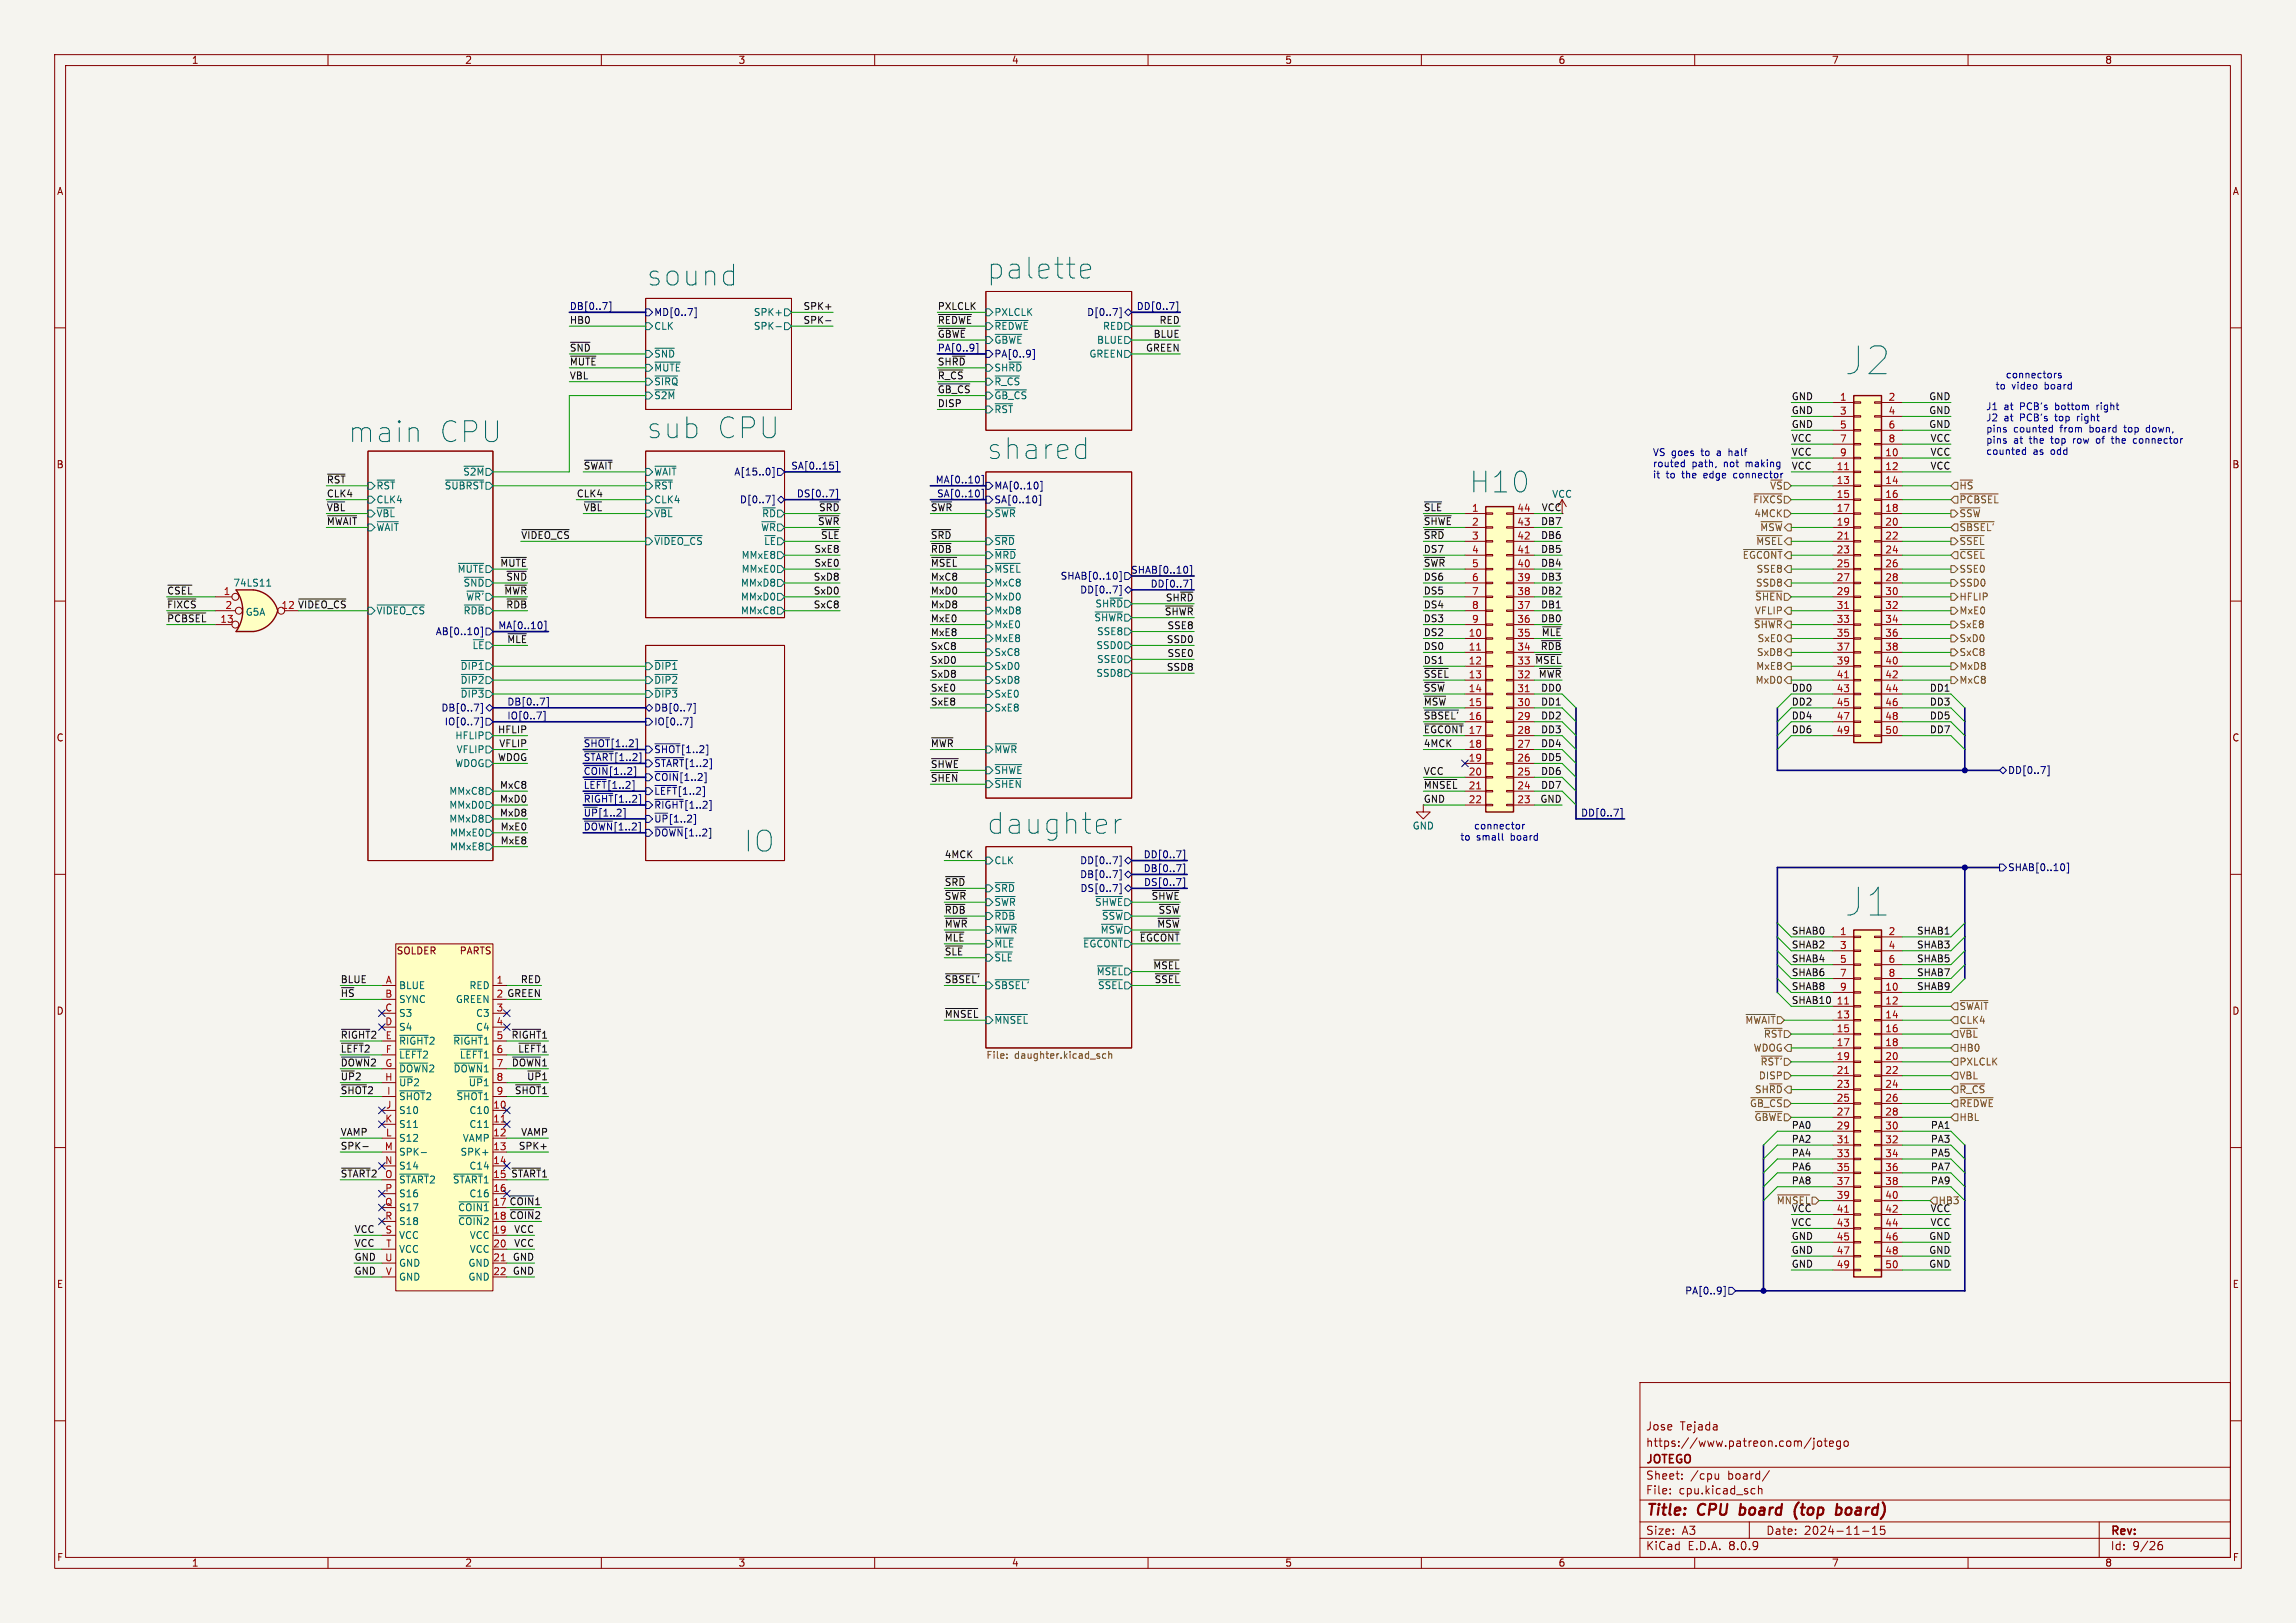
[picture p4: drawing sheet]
<svg xmlns="http://www.w3.org/2000/svg" width="420mm" height="297mm" viewBox="0 0 420 297" stroke-linecap="round" stroke-linejoin="round" font-family="sans-serif">
<defs><g id="words">
<g font-size="7.1" fill="#006464">
<text x="337.6" y="68.8">J2</text>
<text x="337.6" y="167.9">J1</text>
</g>
<g font-size="5.3" fill="#006464">
<text x="118.1" y="52.6">sound</text>
<text x="180.3" y="51.4">palette</text>
<text x="63.5" y="81.3">main</text>
<text x="79.9" y="81.3">CPU</text>
<text x="118.1" y="80.6">sub</text>
<text x="130.7" y="80.6">CPU</text>
<text x="180.3" y="84.4">shared</text>
<text x="268.8" y="90.4">H10</text>
<text x="180.3" y="153">daughter</text>
<text x="135.9" y="156.2">IO</text>
</g>
<g font-size="2.8" fill="#840000">
<text x="301" y="277.9">Title:</text>
<text x="310.6" y="277.9">CPU</text>
<text x="319.1" y="277.9">board</text>
<text x="329.9" y="277.9">(top</text>
<text x="338.3" y="277.9">board)</text>
</g>
<g font-size="2.1" fill="#840000">
<text x="301" y="262">Jose</text>
<text x="307.3" y="262">Tejada</text>
<text x="301" y="268.2">JOTEGO</text>
<text x="301" y="265">https://www.patreon.com/jotego</text>
<text x="301" y="273.7">File:</text>
<text x="301" y="271">Sheet:</text>
<text x="307.1" y="273.7">cpu.kicad_sch</text>
<text x="309.2" y="271">/cpu</text>
<text x="316.1" y="271">board/</text>
<text x="301" y="281.1">Size:</text>
<text x="307.6" y="281.1">A3</text>
<text x="323" y="281.1">Date:</text>
<text x="330" y="281.1">2024-11-15</text>
<text x="386" y="281.3">Rev:</text>
<text x="301" y="283.9">KiCad</text>
<text x="308.7" y="283.9">E.D.A.</text>
<text x="316.3" y="283.9">8.0.9</text>
<text x="386" y="283.9">Id:</text>
<text x="390.1" y="283.9">9/26</text>
</g>
<g font-size="1.8" fill="#840000">
<text x="35" y="11.9">1</text>
<text x="85" y="11.9">2</text>
<text x="135" y="11.9">3</text>
<text x="185" y="11.9">4</text>
<text x="235" y="11.9">5</text>
<text x="285" y="11.9">6</text>
<text x="335" y="11.9">7</text>
<text x="385" y="11.9">8</text>
<text x="10.3" y="35.9">A</text>
<text x="408.3" y="35.9">A</text>
<text x="10.3" y="85.9">B</text>
<text x="408.2" y="85.9">B</text>
<text x="10.3" y="135.9">C</text>
<text x="408.2" y="135.9">C</text>
<text x="72.5" y="174.9">SOLDER</text>
<text x="84" y="174.9">PARTS</text>
<text x="10.3" y="185.9">D</text>
<text x="408.2" y="185.9">D</text>
<text x="10.3" y="235.9">E</text>
<text x="408.3" y="235.9">E</text>
<text x="10.3" y="285.9">F</text>
<text x="35" y="286.9">1</text>
<text x="85" y="286.9">2</text>
<text x="135" y="286.9">3</text>
<text x="185" y="286.9">4</text>
<text x="235" y="286.9">5</text>
<text x="285" y="286.9">6</text>
<text x="335" y="286.9">7</text>
<text x="385" y="286.9">8</text>
<text x="408.3" y="285.9">F</text>
</g>
<g font-size="1.8" fill="#000084">
<text x="104.1" y="56.8">DB[0..7]</text>
<text x="119.6" y="58">MD[0..7]</text>
<text x="198.8" y="58">D[0..7]</text>
<text x="207.8" y="56.8">DD[0..7]</text>
<text x="171.4" y="64.4">PA[0..9]</text>
<text x="181.8" y="63.1">~{GBWE}</text>
<text x="134.2" y="87.2">A[15..0]</text>
<text x="144.6" y="86">SA[0..15]</text>
<text x="171.1" y="88.6">MA[0..10]</text>
<text x="181.8" y="89.8">MA[0..10]</text>
<text x="135.3" y="92.3">D[0..7]</text>
<text x="145.7" y="91.1">DS[0..7]</text>
<text x="171.3" y="91.1">SA[0..10]</text>
<text x="181.8" y="92.3">SA[0..10]</text>
<text x="193.9" y="106.3">SHAB[0..10]</text>
<text x="206.8" y="105.1">SHAB[0..10]</text>
<text x="210.4" y="107.6">DD[0..7]</text>
<text x="197.5" y="108.8">DD[0..7]</text>
<text x="79.6" y="116.4">AB[0..10]</text>
<text x="91.1" y="115.2">MA[0..10]</text>
<text x="80.6" y="130.4">DB[0..7]</text>
<text x="84.2" y="127.9">~{DIP3}</text>
<text x="92.7" y="131.7">IO[0..7]</text>
<text x="92.7" y="129.2">DB[0..7]</text>
<text x="119.6" y="127.9">~{DIP3}</text>
<text x="119.6" y="130.4">DB[0..7]</text>
<text x="81.2" y="132.9">IO[0..7]</text>
<text x="106.7" y="136.8">~{SHOT}[1..2]</text>
<text x="119.6" y="132.9">IO[0..7]</text>
<text x="106.7" y="139.4">~{START}[1..2]</text>
<text x="106.7" y="141.9">~{COIN}[1..2]</text>
<text x="119.6" y="140.6">~{START}[1..2]</text>
<text x="119.6" y="143.1">~{COIN}[1..2]</text>
<text x="119.6" y="138">~{SHOT}[1..2]</text>
<text x="367.2" y="141.8">DD[0..7]</text>
<text x="106.7" y="147">~{RIGHT}[1..2]</text>
<text x="106.7" y="149.5">~{UP}[1..2]</text>
<text x="106.7" y="144.4">~{LEFT}[1..2]</text>
<text x="119.6" y="145.6">~{LEFT}[1..2]</text>
<text x="119.6" y="148.2">~{RIGHT}[1..2]</text>
<text x="289.1" y="149.5">DD[0..7]</text>
<text x="106.7" y="152.1">~{DOWN}[1..2]</text>
<text x="119.6" y="150.7">~{UP}[1..2]</text>
<text x="119.6" y="153.3">~{DOWN}[1..2]</text>
<text x="197.5" y="158.3">DD[0..7]</text>
<text x="197.5" y="160.9">DB[0..7]</text>
<text x="209.1" y="159.7">DB[0..7]</text>
<text x="209.1" y="157.1">DD[0..7]</text>
<text x="367.2" y="159.6">SHAB[0..10]</text>
<text x="197.5" y="163.4">DS[0..7]</text>
<text x="209.2" y="162.2">DS[0..7]</text>
<text x="308.2" y="237.1">PA[0..9]</text>
</g>
<g font-size="1.8" fill="#0f0f0f">
<text x="104.1" y="59.3">HB0</text>
<text x="146.9" y="59.3">SPK-</text>
<text x="146.9" y="56.8">SPK+</text>
<text x="171.4" y="59.3">~{REDWE}</text>
<text x="171.4" y="56.8">PXLCLK</text>
<text x="212" y="59.3">RED</text>
<text x="104.1" y="64.4">~{SND}</text>
<text x="171.4" y="61.9">~{GBWE}</text>
<text x="209.5" y="64.4">GREEN</text>
<text x="210.9" y="61.9">BLUE</text>
<text x="104.1" y="67">~{MUTE}</text>
<text x="104.1" y="69.5">VBL</text>
<text x="171.4" y="67">SH~{RD}</text>
<text x="171.4" y="69.5">~{R_CS}</text>
<text x="171.4" y="74.6">DISP</text>
<text x="171.4" y="72">~{GB_CS}</text>
<text x="327.7" y="73.3">GND</text>
<text x="327.7" y="75.9">GND</text>
<text x="352.8" y="75.9">GND</text>
<text x="352.8" y="73.3">GND</text>
<text x="327.7" y="78.4">GND</text>
<text x="327.7" y="80.9">VCC</text>
<text x="327.7" y="83.5">VCC</text>
<text x="352.8" y="78.4">GND</text>
<text x="353" y="83.5">VCC</text>
<text x="353" y="80.9">VCC</text>
<text x="59.7" y="88.6">~{RST}</text>
<text x="106.7" y="86">~{SWAIT}</text>
<text x="327.7" y="86">VCC</text>
<text x="353" y="86">VCC</text>
<text x="59.7" y="91.1">CLK4</text>
<text x="59.7" y="93.6">~{VBL}</text>
<text x="105.4" y="91.1">CLK4</text>
<text x="106.7" y="93.6">~{VBL}</text>
<text x="149.7" y="93.6">~{SRD}</text>
<text x="170.2" y="93.6">~{SWR}</text>
<text x="260.3" y="93.6">~{SLE}</text>
<text x="281.9" y="93.6">VCC</text>
<text x="59.7" y="96.2">~{MWAIT}</text>
<text x="95.2" y="98.7">~{VIDEO_CS}</text>
<text x="148.9" y="101.3">SxE8</text>
<text x="149.5" y="96.2">~{SWR}</text>
<text x="150.1" y="98.7">~{SLE}</text>
<text x="170.2" y="98.7">~{SRD}</text>
<text x="170.2" y="101.3">~{RDB}</text>
<text x="260.3" y="101.3">DS7</text>
<text x="260.3" y="98.7">~{SRD}</text>
<text x="260.3" y="96.2">~{SHWE}</text>
<text x="281.8" y="101.3">DB5</text>
<text x="281.8" y="96.2">DB7</text>
<text x="281.8" y="98.7">DB6</text>
<text x="91.4" y="103.8">~{MUTE}</text>
<text x="92.5" y="106.3">~{SND}</text>
<text x="148.7" y="106.3">SxD8</text>
<text x="148.9" y="103.8">SxE0</text>
<text x="170.2" y="106.3">MxC8</text>
<text x="170.2" y="103.8">~{MSEL}</text>
<text x="260.3" y="106.3">DS6</text>
<text x="260.3" y="103.8">~{SWR}</text>
<text x="281.8" y="106.3">DB3</text>
<text x="281.8" y="103.8">DB4</text>
<text x="30.5" y="108.9">~{CSEL}</text>
<text x="30.5" y="114">~{PCBSEL} 13</text>
<text x="30.5" y="111.4">~{FIXCS}</text>
<text x="51.4" y="111.5">12 ~{VIDEO_CS}</text>
<text x="92.1" y="108.9">~{MWR}</text>
<text x="92.5" y="111.4">~{RDB}</text>
<text x="148.7" y="111.4">SxC8</text>
<text x="148.7" y="108.9">SxD0</text>
<text x="170.2" y="108.9">MxD0</text>
<text x="170.2" y="111.4">MxD8</text>
<text x="170.2" y="114">MxE0</text>
<text x="213" y="112.7">~{SHWR}</text>
<text x="213.2" y="110.1">SH~{RD}</text>
<text x="260.3" y="108.9">DS5</text>
<text x="260.3" y="111.4">DS4</text>
<text x="260.3" y="114">DS3</text>
<text x="281.8" y="111.4">DB1</text>
<text x="281.8" y="114">DB0</text>
<text x="281.8" y="108.9">DB2</text>
<text x="92.7" y="117.8">~{MLE}</text>
<text x="170.2" y="119">SxC8</text>
<text x="170.2" y="116.5">MxE8</text>
<text x="213.3" y="117.8">SSD0</text>
<text x="213.5" y="115.2">SSE8</text>
<text x="260.3" y="119">DS0</text>
<text x="260.3" y="116.5">DS2</text>
<text x="281.7" y="119">~{RDB}</text>
<text x="281.9" y="116.5">~{MLE}</text>
<text x="170.2" y="124.1">SxD8</text>
<text x="170.2" y="121.6">SxD0</text>
<text x="213.3" y="122.8">SSD8</text>
<text x="213.5" y="120.3">SSE0</text>
<text x="260.3" y="121.6">DS1</text>
<text x="260.3" y="124.1">~{SSEL}</text>
<text x="280.7" y="121.6">~{MSEL}</text>
<text x="281.4" y="124.1">~{MWR}</text>
<text x="170.2" y="129.2">SxE8</text>
<text x="170.2" y="126.7">SxE0</text>
<text x="260.3" y="129.2">~{MSW}</text>
<text x="260.3" y="131.7">~{SBSEL'}16</text>
<text x="260.3" y="126.7">~{SSW}</text>
<text x="281.8" y="131.7">DD2</text>
<text x="281.8" y="129.2">DD1</text>
<text x="281.8" y="126.7">DD0</text>
<text x="327.7" y="131.7">DD4</text>
<text x="327.7" y="126.7">DD0</text>
<text x="327.7" y="129.2">DD2</text>
<text x="352.9" y="129.2">DD3</text>
<text x="352.9" y="131.7">DD5</text>
<text x="352.9" y="126.7">DD1</text>
<text x="91" y="134.3">HFLIP</text>
<text x="91.2" y="136.8">VFLIP</text>
<text x="170.2" y="136.8">~{MWR}</text>
<text x="260.3" y="136.8">4MCK</text>
<text x="260.3" y="134.3">~{EGCONT}</text>
<text x="281.8" y="134.3">DD3</text>
<text x="281.8" y="136.8">DD4</text>
<text x="327.7" y="134.3">DD6</text>
<text x="352.9" y="134.3">DD7</text>
<text x="91" y="139.4">WDOG</text>
<text x="170.2" y="143.2">~{SHEN}</text>
<text x="170.2" y="140.6">~{SHWE}</text>
<text x="260.3" y="141.9">VCC</text>
<text x="281.8" y="141.9">DD6</text>
<text x="281.8" y="139.4">DD5</text>
<text x="91.4" y="149.5">MxD8</text>
<text x="91.4" y="147">MxD0</text>
<text x="91.4" y="144.4">MxC8</text>
<text x="260.3" y="144.4">~{MNSEL}21</text>
<text x="260.3" y="147">GND</text>
<text x="281.7" y="147">GND</text>
<text x="281.8" y="144.4">DD7</text>
<text x="91.5" y="154.6">MxE8</text>
<text x="91.5" y="152.1">MxE0</text>
<text x="172.7" y="157.1">4MCK</text>
<text x="172.7" y="167.3">~{RDB}</text>
<text x="172.7" y="162.2">~{SRD}</text>
<text x="172.7" y="164.8">~{SWR}</text>
<text x="210.6" y="164.8">~{SHWE}</text>
<text x="211.8" y="167.3">~{SSW}</text>
<text x="172.7" y="172.4">~{MLE}</text>
<text x="172.7" y="169.8">~{MWR}</text>
<text x="208.4" y="172.4">~{EGCONT}</text>
<text x="211.6" y="169.8">~{MSW}</text>
<text x="327.7" y="171.1">SHAB0</text>
<text x="327.7" y="173.6">SHAB2</text>
<text x="350.6" y="173.6">SHAB3</text>
<text x="350.6" y="171.1">SHAB1</text>
<text x="62.2" y="180">BLUE</text>
<text x="95.2" y="180">RED</text>
<text x="172.7" y="174.9">~{SLE}</text>
<text x="172.7" y="180">~{SBSEL'}</text>
<text x="210.9" y="177.5">~{MSEL}</text>
<text x="211.1" y="180">~{SSEL}</text>
<text x="327.7" y="176.2">SHAB4</text>
<text x="327.7" y="178.7">SHAB6</text>
<text x="350.6" y="176.2">SHAB5</text>
<text x="350.6" y="178.7">SHAB7</text>
<text x="62.2" y="182.5">~{HS}</text>
<text x="90.7" y="182.6">2 GREEN</text>
<text x="327.7" y="181.3">SHAB8</text>
<text x="327.7" y="183.8">SHAB10</text>
<text x="350.6" y="181.3">SHAB9</text>
<text x="62.2" y="190.2">~{RIGHT}2E</text>
<text x="93.5" y="190.2">~{RIGHT}1</text>
<text x="172.7" y="186.3">~{MNSEL}</text>
<text x="62.2" y="195.2">~{DOWN}2G</text>
<text x="62.2" y="197.8">~{UP}2</text>
<text x="62.2" y="192.7">~{LEFT}2 F</text>
<text x="93.5" y="195.2">~{DOWN}1</text>
<text x="94.7" y="192.7">~{LEFT}1</text>
<text x="96.3" y="197.8">~{UP}1</text>
<text x="62.2" y="200.3">~{SHOT}2 I</text>
<text x="94.1" y="200.3">~{SHOT}1</text>
<text x="62.2" y="207.9">VAMP</text>
<text x="95.2" y="207.9">VAMP</text>
<text x="327.7" y="209.2">PA2</text>
<text x="327.7" y="206.7">PA0</text>
<text x="353.1" y="209.2">PA3</text>
<text x="353.1" y="206.7">PA1</text>
<text x="62.2" y="210.5">SPK-</text>
<text x="62.2" y="215.6">~{START}2</text>
<text x="93.4" y="215.6">~{START}1</text>
<text x="94.8" y="210.5">SPK+</text>
<text x="327.7" y="214.3">PA6</text>
<text x="327.7" y="211.7">PA4</text>
<text x="353.1" y="214.3">PA7</text>
<text x="353.1" y="211.7">PA5</text>
<text x="90.1" y="220.7">17 ~{COIN}1</text>
<text x="327.7" y="221.9">VCC</text>
<text x="327.7" y="216.8">PA8</text>
<text x="353" y="221.9">VCC</text>
<text x="353.1" y="216.8">PA9</text>
<text x="354.5" y="220.6">HB3</text>
<text x="64.8" y="225.7">VCC</text>
<text x="90.1" y="223.3">18 ~{COIN}2</text>
<text x="94" y="225.7">VCC</text>
<text x="327.7" y="224.4">VCC</text>
<text x="327.7" y="227">GND</text>
<text x="352.8" y="227">GND</text>
<text x="353" y="224.4">VCC</text>
<text x="64.8" y="230.8">GND</text>
<text x="64.8" y="233.3">GND</text>
<text x="64.8" y="228.3">VCC</text>
<text x="93.7" y="230.8">GND</text>
<text x="93.7" y="233.3">GND</text>
<text x="94" y="228.3">VCC</text>
<text x="327.7" y="232.1">GND</text>
<text x="327.7" y="229.5">GND</text>
<text x="352.8" y="229.5">GND</text>
<text x="352.8" y="232.1">GND</text>
</g>
<g font-size="1.8" fill="#006464">
<text x="137.8" y="58">SPK+</text>
<text x="181.8" y="58">PXLCLK</text>
<text x="119.6" y="65.6">~{SND}</text>
<text x="119.6" y="60.6">CLK</text>
<text x="137.8" y="60.6">SPK-</text>
<text x="181.8" y="60.6">~{REDWE}</text>
<text x="181.8" y="65.6">PA[0..9]</text>
<text x="199.2" y="65.6">GREEN</text>
<text x="200.6" y="63.1">BLUE</text>
<text x="201.7" y="60.6">RED</text>
<text x="119.6" y="68.2">~{MUTE}</text>
<text x="119.6" y="70.7">~{SIRQ}</text>
<text x="181.8" y="70.7">~{R_CS}</text>
<text x="181.8" y="68.2">SH~{RD}</text>
<text x="119.6" y="73.3">~{S2M}</text>
<text x="181.8" y="73.3">~{GB_CS}</text>
<text x="181.8" y="75.8">~{RST}</text>
<text x="68.8" y="89.8">~{RST}</text>
<text x="81.2" y="89.8">~{SUBRST}</text>
<text x="84.6" y="87.2">~{S2M}</text>
<text x="119.6" y="89.8">~{RST}</text>
<text x="119.6" y="87.2">~{WAIT}</text>
<text x="68.8" y="94.8">~{VBL}</text>
<text x="68.8" y="92.3">CLK4</text>
<text x="119.6" y="92.3">CLK4</text>
<text x="119.6" y="94.8">~{VBL}</text>
<text x="139.3" y="94.8">~{RD}</text>
<text x="181.8" y="94.8">~{SWR}</text>
<text x="283.8" y="91.3">VCC</text>
<text x="68.8" y="97.4">~{WAIT}</text>
<text x="119.6" y="99.9">~{VIDEO_CS}</text>
<text x="139.1" y="97.4">~{WR}</text>
<text x="139.7" y="99.9">~{LE}</text>
<text x="181.8" y="99.9">~{SRD}</text>
<text x="42.6" y="107.5">74LS11</text>
<text x="83.6" y="105">~{MUTE}</text>
<text x="84.7" y="107.5">~{SND}</text>
<text x="135.4" y="107.5">MMxD8</text>
<text x="135.6" y="105">MMxE0</text>
<text x="135.6" y="102.5">MMxE8</text>
<text x="181.8" y="102.5">~{MRD}</text>
<text x="181.8" y="105">~{MSEL}</text>
<text x="181.8" y="107.5">MxC8</text>
<text x="44.9" y="112.9">G5A</text>
<text x="68.8" y="112.6">~{VIDEO_CS}</text>
<text x="84.7" y="112.6">~{RDB}</text>
<text x="85.2" y="110.1">~{WR'}</text>
<text x="135.4" y="110.1">MMxD0</text>
<text x="135.4" y="112.6">MMxC8</text>
<text x="181.8" y="110.1">MxD0</text>
<text x="181.8" y="112.6">MxD8</text>
<text x="200.1" y="113.9">~{SHWR}</text>
<text x="200.3" y="111.4">SH~{RD}</text>
<text x="86.3" y="119">~{LE}</text>
<text x="181.8" y="115.2">MxE0</text>
<text x="181.8" y="117.7">MxE8</text>
<text x="200.4" y="119">SSD0</text>
<text x="200.6" y="116.4">SSE8</text>
<text x="84.2" y="125.3">~{DIP2}</text>
<text x="84.2" y="122.8">~{DIP1}</text>
<text x="119.6" y="122.8">~{DIP1}</text>
<text x="119.6" y="125.3">~{DIP2}</text>
<text x="181.8" y="120.2">SxC8</text>
<text x="181.8" y="122.8">SxD0</text>
<text x="181.8" y="125.3">SxD8</text>
<text x="200.4" y="124.1">SSD8</text>
<text x="200.6" y="121.5">SSE0</text>
<text x="181.8" y="127.9">SxE0</text>
<text x="181.8" y="130.4">SxE8</text>
<text x="83.2" y="135.5">HFLIP</text>
<text x="83.2" y="140.6">WDOG</text>
<text x="83.4" y="138">VFLIP</text>
<text x="181.8" y="141.8">~{SHWE}</text>
<text x="181.8" y="138">~{MWR}</text>
<text x="82.1" y="148.2">MMxD0</text>
<text x="82.1" y="145.6">MMxC8</text>
<text x="181.8" y="144.4">~{SHEN}</text>
<text x="82.1" y="150.7">MMxD8</text>
<text x="82.2" y="153.3">MMxE0</text>
<text x="82.2" y="155.8">MMxE8</text>
<text x="258.3" y="152">GND</text>
<text x="181.8" y="158.3">CLK</text>
<text x="181.8" y="163.4">~{SRD}</text>
<text x="181.8" y="166">~{SWR}</text>
<text x="200.2" y="166">~{SHWE}</text>
<text x="181.8" y="168.5">~{RDB}</text>
<text x="181.8" y="171">~{MWR}</text>
<text x="181.8" y="173.6">~{MLE}</text>
<text x="198" y="173.6">~{EGCONT}</text>
<text x="201.2" y="171">~{MSW}</text>
<text x="201.5" y="168.5">~{SSW}</text>
<text x="181.8" y="176.1">~{SLE}</text>
<text x="200.5" y="178.7">~{MSEL}</text>
<text x="72.9" y="181.2">BLUE</text>
<text x="72.9" y="183.7">SYNC</text>
<text x="83.3" y="183.7">GREEN</text>
<text x="85.8" y="181.2">RED</text>
<text x="181.8" y="181.2">~{SBSEL'}</text>
<text x="200.8" y="181.2">~{SSEL}</text>
<text x="72.9" y="186.3">S3</text>
<text x="72.9" y="188.8">S4</text>
<text x="72.9" y="191.4">~{RIGHT}2 ~{RIGHT}1</text>
<text x="87" y="186.3">C3</text>
<text x="87" y="188.8">C4</text>
<text x="181.8" y="187.6">~{MNSEL}</text>
<text x="72.9" y="193.9">~{LEFT}2</text>
<text x="72.9" y="196.4">~{DOWN}2 ~{DOWN}1</text>
<text x="84" y="193.9">~{LEFT}1</text>
<text x="72.9" y="199">~{UP}2</text>
<text x="72.9" y="201.5">~{SHOT}2</text>
<text x="83.4" y="201.5">~{SHOT}1</text>
<text x="85.6" y="199">~{UP}1</text>
<text x="72.9" y="204.1">S10</text>
<text x="72.9" y="206.6">S11</text>
<text x="72.9" y="209.1">S12</text>
<text x="84.6" y="209.1">VAMP</text>
<text x="85.8" y="204.1">C10</text>
<text x="85.8" y="206.6">C11</text>
<text x="72.9" y="211.7">SPK-</text>
<text x="72.9" y="214.2">S14</text>
<text x="84.1" y="211.7">SPK+</text>
<text x="85.8" y="214.2">C14</text>
<text x="72.9" y="216.8">~{START}2 ~{START}1</text>
<text x="72.9" y="219.3">S16</text>
<text x="72.9" y="221.8">S17</text>
<text x="85.8" y="219.3">C16</text>
<text x="72.9" y="224.4">S18</text>
<text x="72.9" y="226.9">VCC</text>
<text x="85.8" y="226.9">VCC</text>
<text x="72.9" y="229.5">VCC</text>
<text x="72.9" y="232">GND</text>
<text x="85.6" y="232">GND</text>
<text x="85.8" y="229.5">VCC</text>
<text x="72.9" y="234.5">GND</text>
<text x="85.6" y="234.5">GND</text>
</g>
<g font-size="1.8" fill="#0000c2">
<text x="364.9" y="71.5">to</text>
<text x="366.8" y="69.4">connectors</text>
<text x="368" y="71.5">video</text>
<text x="374.1" y="71.5">board</text>
<text x="363.2" y="75.3">J1</text>
<text x="363.2" y="77.3">J2</text>
<text x="366.6" y="75.3">at</text>
<text x="366.6" y="77.3">at</text>
<text x="369.6" y="75.3">PCB's</text>
<text x="369.6" y="77.3">PCB's</text>
<text x="376.2" y="75.3">bottom</text>
<text x="376.2" y="77.3">top</text>
<text x="380.4" y="77.3">right</text>
<text x="384" y="75.3">right</text>
<text x="302.3" y="83.7">VS goes</text>
<text x="311.3" y="83.7">to</text>
<text x="314.4" y="83.7">a</text>
<text x="316.7" y="83.7">half</text>
<text x="363.2" y="79.4">pins</text>
<text x="363.2" y="81.4">pins</text>
<text x="363.2" y="83.4">counted</text>
<text x="368.3" y="79.4">counted</text>
<text x="368.3" y="81.4">at</text>
<text x="371.4" y="81.4">the</text>
<text x="371.9" y="83.4">as</text>
<text x="375.2" y="83.4">odd</text>
<text x="375.5" y="81.4">top</text>
<text x="377" y="79.4">from</text>
<text x="379.7" y="81.4">row</text>
<text x="382.5" y="79.4">board</text>
<text x="384.1" y="81.4">of</text>
<text x="387.2" y="81.4">the</text>
<text x="389.1" y="79.4">top</text>
<text x="391.3" y="81.4">connector</text>
<text x="393.3" y="79.4">down,</text>
<text x="302.3" y="85.7">routed</text>
<text x="302.3" y="87.7">it</text>
<text x="304.8" y="87.7">to</text>
<text x="307.8" y="87.7">the</text>
<text x="309.5" y="85.7">path,</text>
<text x="311.9" y="87.7">edge</text>
<text x="315.4" y="85.7">not</text>
<text x="317.6" y="87.7">connector</text>
<text x="319.6" y="85.7">making</text>
<text x="267" y="154">to</text>
<text x="269.5" y="152">connector</text>
<text x="270.1" y="154">small</text>
<text x="276.4" y="154">board</text>
</g>
<g font-size="1.8" fill="#a90000">
<text x="336.5" y="73.4">1</text>
<text x="336.5" y="75.9">3</text>
<text x="345.4" y="73.4">2</text>
<text x="345.4" y="75.9">4</text>
<text x="336.5" y="78.5">5</text>
<text x="336.5" y="81">7</text>
<text x="336.5" y="83.6">9</text>
<text x="344.8" y="83.6">10</text>
<text x="345.4" y="78.5">6</text>
<text x="345.4" y="81">8</text>
<text x="335.9" y="86.1">11</text>
<text x="335.9" y="88.6">13</text>
<text x="344.8" y="86.1">12</text>
<text x="344.8" y="88.6">14</text>
<text x="269.2" y="93.7">1</text>
<text x="277.5" y="93.7">44</text>
<text x="335.9" y="91.2">15</text>
<text x="335.9" y="93.7">17</text>
<text x="344.8" y="91.2">16</text>
<text x="344.8" y="93.7">18</text>
<text x="269.2" y="96.3">2</text>
<text x="269.2" y="98.8">3</text>
<text x="269.2" y="101.3">4</text>
<text x="277.5" y="101.3">41</text>
<text x="277.5" y="98.8">42</text>
<text x="277.5" y="96.3">43</text>
<text x="335.9" y="96.3">19</text>
<text x="335.9" y="98.8">21</text>
<text x="335.9" y="101.3">23</text>
<text x="344.8" y="96.3">20</text>
<text x="344.8" y="98.8">22</text>
<text x="344.8" y="101.3">24</text>
<text x="269.2" y="103.9">5</text>
<text x="269.2" y="106.4">6</text>
<text x="277.5" y="106.4">39</text>
<text x="277.5" y="103.9">40</text>
<text x="335.9" y="103.9">25</text>
<text x="335.9" y="106.4">27</text>
<text x="344.8" y="103.9">26</text>
<text x="344.8" y="106.4">28</text>
<text x="40.8" y="109">1</text>
<text x="41.1" y="111.5">2</text>
<text x="269.2" y="109">7</text>
<text x="269.2" y="111.5">8</text>
<text x="277.5" y="111.5">37</text>
<text x="277.5" y="109">38</text>
<text x="335.9" y="109">29</text>
<text x="335.9" y="111.5">31</text>
<text x="344.8" y="109">30</text>
<text x="344.8" y="111.5">32</text>
<text x="268.6" y="116.6">10</text>
<text x="268.6" y="119.1">11</text>
<text x="269.2" y="114">9</text>
<text x="277.5" y="119.1">34</text>
<text x="277.5" y="116.6">35</text>
<text x="277.5" y="114">36</text>
<text x="335.9" y="114">33</text>
<text x="335.9" y="116.6">35</text>
<text x="335.9" y="119.1">37</text>
<text x="344.8" y="114">34</text>
<text x="344.8" y="116.6">36</text>
<text x="344.8" y="119.1">38</text>
<text x="268.6" y="121.7">12</text>
<text x="268.6" y="124.2">13</text>
<text x="277.5" y="124.2">32</text>
<text x="277.5" y="121.7">33</text>
<text x="335.9" y="121.7">39</text>
<text x="335.9" y="124.2">41</text>
<text x="344.8" y="121.7">40</text>
<text x="344.8" y="124.2">42</text>
<text x="268.6" y="126.7">14</text>
<text x="268.6" y="129.3">15</text>
<text x="277.5" y="131.8">29</text>
<text x="277.5" y="129.3">30</text>
<text x="277.5" y="126.7">31</text>
<text x="335.9" y="126.7">43</text>
<text x="335.9" y="129.3">45</text>
<text x="335.9" y="131.8">47</text>
<text x="344.8" y="126.7">44</text>
<text x="344.8" y="129.3">46</text>
<text x="344.8" y="131.8">48</text>
<text x="268.6" y="134.4">17</text>
<text x="268.6" y="136.9">18</text>
<text x="277.5" y="136.9">27</text>
<text x="277.5" y="134.4">28</text>
<text x="335.9" y="134.4">49</text>
<text x="344.8" y="134.4">50</text>
<text x="268.6" y="139.4">19</text>
<text x="268.6" y="142">20</text>
<text x="277.5" y="142">25</text>
<text x="277.5" y="139.4">26</text>
<text x="268.6" y="147.1">22</text>
<text x="277.5" y="147.1">23</text>
<text x="277.5" y="144.5">24</text>
<text x="336.5" y="171.2">1</text>
<text x="336.5" y="173.7">3</text>
<text x="345.4" y="171.2">2</text>
<text x="345.4" y="173.7">4</text>
<text x="336.5" y="176.3">5</text>
<text x="336.5" y="178.8">7</text>
<text x="345.4" y="176.3">6</text>
<text x="345.4" y="178.8">8</text>
<text x="70.4" y="182.6">B</text>
<text x="70.4" y="185.2">C</text>
<text x="70.5" y="180.1">A</text>
<text x="90.7" y="180.1">1</text>
<text x="90.7" y="185.2">3</text>
<text x="335.9" y="183.9">11</text>
<text x="336.5" y="181.4">9</text>
<text x="344.8" y="181.4">10</text>
<text x="344.8" y="183.9">12</text>
<text x="70.4" y="187.7">D</text>
<text x="90.7" y="187.7">4</text>
<text x="90.7" y="190.2">5</text>
<text x="335.9" y="186.4">13</text>
<text x="335.9" y="189">15</text>
<text x="335.9" y="191.5">17</text>
<text x="344.8" y="186.4">14</text>
<text x="344.8" y="189">16</text>
<text x="344.8" y="191.5">18</text>
<text x="70.4" y="197.9">H</text>
<text x="90.7" y="192.8">6</text>
<text x="90.7" y="195.3">7</text>
<text x="90.7" y="197.9">8</text>
<text x="335.9" y="194.1">19</text>
<text x="335.9" y="196.6">21</text>
<text x="344.8" y="194.1">20</text>
<text x="344.8" y="196.6">22</text>
<text x="70.5" y="202.9">J</text>
<text x="90.1" y="202.9">10</text>
<text x="90.7" y="200.4">9</text>
<text x="335.9" y="199.1">23</text>
<text x="335.9" y="201.7">25</text>
<text x="344.8" y="199.1">24</text>
<text x="344.8" y="201.7">26</text>
<text x="70.4" y="205.5">K</text>
<text x="70.5" y="208">L</text>
<text x="90.1" y="205.5">11</text>
<text x="90.1" y="208">12</text>
<text x="335.9" y="204.2">27</text>
<text x="335.9" y="206.8">29</text>
<text x="335.9" y="209.3">31</text>
<text x="344.8" y="204.2">28</text>
<text x="344.8" y="206.8">30</text>
<text x="344.8" y="209.3">32</text>
<text x="70.3" y="210.6">M</text>
<text x="70.4" y="213.1">N</text>
<text x="70.4" y="215.6">O</text>
<text x="90.1" y="210.6">13</text>
<text x="90.1" y="213.1">14</text>
<text x="90.1" y="215.6">15</text>
<text x="335.9" y="211.8">33</text>
<text x="335.9" y="214.4">35</text>
<text x="344.8" y="211.8">34</text>
<text x="344.8" y="214.4">36</text>
<text x="70.4" y="220.7">Q</text>
<text x="70.4" y="218.2">P</text>
<text x="83.7" y="221.8">~{COIN1}</text>
<text x="90.1" y="218.2">16</text>
<text x="335.9" y="216.9">37</text>
<text x="335.9" y="219.5">39</text>
<text x="335.9" y="222">41</text>
<text x="344.8" y="216.9">38</text>
<text x="344.8" y="219.5">40</text>
<text x="344.8" y="222">42</text>
<text x="70.4" y="223.3">R</text>
<text x="70.4" y="225.8">S</text>
<text x="83.7" y="224.4">~{COIN}2</text>
<text x="90.1" y="225.8">19</text>
<text x="335.9" y="224.5">43</text>
<text x="335.9" y="227.1">45</text>
<text x="344.8" y="224.5">44</text>
<text x="344.8" y="227.1">46</text>
<text x="70.4" y="230.9">U</text>
<text x="70.5" y="233.4">V</text>
<text x="70.5" y="228.3">T</text>
<text x="90.1" y="228.3">20</text>
<text x="90.1" y="230.9">21</text>
<text x="90.1" y="233.4">22</text>
<text x="335.9" y="229.6">47</text>
<text x="335.9" y="232.2">49</text>
<text x="344.8" y="229.6">48</text>
<text x="344.8" y="232.2">50</text>
</g>
<g font-size="1.8" fill="#725600">
<text x="323.7" y="89.8">~{VS}</text>
<text x="358.3" y="89.8">~{HS}</text>
<text x="320.6" y="92.3">~{FIXCS}</text>
<text x="320.8" y="94.8">4MCK</text>
<text x="358.3" y="92.3">~{PCBSEL}</text>
<text x="358.3" y="94.8">~{SSW}</text>
<text x="321.2" y="99.9">~{MSEL}</text>
<text x="321.9" y="97.4">~{MSW}</text>
<text x="358.3" y="97.4">~{SBSEL'}</text>
<text x="358.3" y="99.9">~{SSEL}</text>
<text x="318.7" y="102.5">~{EGCONT}</text>
<text x="321.1" y="107.5">SSD8</text>
<text x="321.2" y="105">SSE8</text>
<text x="358.3" y="105">SSE0</text>
<text x="358.3" y="102.5">~{CSEL}</text>
<text x="358.3" y="107.5">SSD0</text>
<text x="320.9" y="112.6">VFLIP</text>
<text x="321" y="110.1">~{SHEN}</text>
<text x="358.3" y="112.6">MxE0</text>
<text x="358.3" y="110.1">HFLIP</text>
<text x="320.7" y="115.2">~{SHWR}</text>
<text x="321.4" y="117.7">SxE0</text>
<text x="358.3" y="115.2">SxE8</text>
<text x="358.3" y="117.7">SxD0</text>
<text x="321" y="125.3">MxD0</text>
<text x="321.2" y="122.8">MxE8</text>
<text x="321.3" y="120.2">SxD8</text>
<text x="358.3" y="125.3">MxC8</text>
<text x="358.3" y="122.8">MxD8</text>
<text x="358.3" y="120.2">SxC8</text>
<text x="358.3" y="185">~{SWAIT}</text>
<text x="319.2" y="187.6">~{MWAIT}</text>
<text x="322.5" y="190.1">~{RST}</text>
<text x="358.3" y="190.1">~{VBL}</text>
<text x="358.3" y="187.6">CLK4</text>
<text x="180.3" y="194.1">File:</text>
<text x="185.6" y="194.1">daughter.kicad_sch</text>
<text x="320.7" y="192.6">WDOG</text>
<text x="321.6" y="197.7">DISP</text>
<text x="321.9" y="195.2">~{RST'}</text>
<text x="358.3" y="192.6">HB0</text>
<text x="358.3" y="197.7">VBL</text>
<text x="358.3" y="195.2">PXLCLK</text>
<text x="320" y="202.8">~{GB_CS}</text>
<text x="320.9" y="200.3">SH~{RD}</text>
<text x="358.3" y="200.3">~{R_CS}</text>
<text x="358.3" y="202.8">~{REDWE}</text>
<text x="320.9" y="205.3">~{GBWE}</text>
<text x="358.3" y="205.3">HBL</text>
<text x="324.9" y="220.6">~{MNSEL}</text>
</g>
</g></defs>
<path d="M0 0h420v297h-420z" fill="#f5f4ef" stroke="#f5f4ef" stroke-width=".18"/>
<g fill="none" stroke="#840000" stroke-width=".18">
<path d="M10 10h400v277h-400zM12 12h396v273h-396zM60 10v2M110 10v2M160 10v2M210 10v2M260 10v2M310 10v2M360 10v2M118.1 54.6h26.7v20.3h-26.7zM180.3 53.3h26.7v25.4h-26.7zM10 60h2"/>
<path d="M408 60h2M67.3 82.6h22.9v74.9h-22.9zM118.1 82.6h25.4v30.4h-25.4zM180.3 86.4h26.7v59.7h-26.7zM10 110h2M118.1 118.1h25.4v39.4h-25.4zM408 110h2M10 160h2M180.3 154.9h26.7v36.9h-26.7zM260.3 147.3v1.3h1.3l-1.3 1.3-1.2-1.3h1.2M408 160h2M10 210h2"/>
<path d="M408 210h2M300 253h108v32h-108zM10 260h2M300 278.5h108M300 274.5h108M300 268.5h108M305.5 273.2v.2M305.5 272.5v.1M307.7 270.5v.2M307.7 269.8v.1M313.7 270.5l.2 .2 .5-.2M314.4 269.7v1"/>
<path d="M320 278.5v3M320.9 272.4l.1 .1M321 273.3l-.1 .1M321.7 271.9v1.5M321.7 272.5l.2-.1 .3 .1 .1 .9M323.7 269.1l-1.3 1.9M331.3 263.1l-1.3 1.9M331.8 263.2v.1M331.8 263.7v1.3l-.3 .2M332.5 263.8l.2-.1 .5 .1v.6l-.1 .2-.4 .1-.2-.2zM333.7 263.7h.5M333.9 263.2v1.3l.3 .2"/>
<path d="M334.7 264.2l.7-.2-.1-.2-.4-.1-.2 .2v.7h.6M336.7 263.7v1.2l-.3 .3-.4-.1M336.7 263.8l-.5-.1-.3 .3v.4l.2 .2h.6M337.4 263.8l.2-.1 .4 .1 .1 .6-.2 .2-.3 .1-.2-.2zM342.5 279.7l.4-.4v1.5M344 279.3l-.1 .7 .3-.1h.5l.1 .6-.3 .3-.6-.2M384 278.5v6.5M408 260h2M60 285v2M110 285v2M160 285v2M210 285v2"/>
<path d="M260 285v2M300 281.5h108M310 285v2M340.7 280.2h1.2M342.5 280.8h.9M360 285v2M394.7 282.9l.3-.2h.4l.2 .2v.4l-.3 .3-.4-.1-.2-.2M395.4 282.1a.59 .59 0 0 0-.7 .6"/>
</g>
<path d="M318.2 277.1l.2 .1M318.4 275.2l-.2 2M329 274.9a2.35 2.35 0 0 0-.3 3.1M336.2 275.9h.3l.3 .2v.7a.66 .66 0 0 1-.8 .4" fill="none" stroke="#840000" stroke-width=".4"/>
<g fill="none" stroke="#006464" stroke-width=".18">
<path d="M118.1 59.1h.6l.7 .6-.7 .6h-.6zM133.8 49.6l.4 .2M134.2 48.3v3.9M134.2 52l-.4 .2M141.9 57.2h1M141.9 59.8h1M143.5 56.5h.6l.7 .7-.7 .6h-.6zM143.5 59.1h.6l.7 .6-.7 .6h-.6zM180.3 56.5h.7l.6 .7-.6 .6h-.7zM180.3 59.1h.7l.6 .6-.6 .6h-.7zM182 58.6h6.1M197.9 50.7l.3 .2h.7l.4-.2"/>
<path d="M197.9 48.5l.3-.2h.7l.4 .2 .2 .8-1.8 .3M205.7 59.1h.7l.6 .6-.6 .6h-.7zM118.1 64.1h.6l.7 .7-.7 .6h-.6zM118.1 66.7h.6l.7 .6-.7 .6h-.6zM118.1 69.2h.6l.7 .7-.7 .6h-.6zM118.1 71.8h.6l.7 .6-.7 .6h-.6zM119.8 63.7h3.6M119.8 66.3h4.6M119.8 68.8h4.2M119.8 71.3h3.6M180.3 61.6h.7l.6 .6-.6 .7h-.7zM180.3 69.2h.7l.6 .7-.6 .6h-.7z"/>
<path d="M180.3 71.8h.7l.6 .6-.6 .6h-.7zM180.3 66.7h.7l.6 .6-.6 .6h-.7zM180.3 74.3h.7l.6 .6-.6 .7h-.7zM182 68.8h4.5M182 71.3h5.8M182 61.2h4.9M182 73.9h3.2M205.7 61.6h.7l.6 .6-.6 .7h-.7zM205.7 64.1h.7l.6 .7-.6 .6h-.7zM67.3 93.3h.6l.7 .7-.7 .6h-.6zM67.3 90.8h.6l.7 .6-.7 .7h-.6zM67.3 88.3h.6l.7 .6-.7 .6h-.6z"/>
<path d="M67.3 95.9h.6l.7 .6-.7 .7h-.6zM69 92.9h3.1M69 87.9h3.2M69 95.5h3.9M81.5 87.9h7M84.9 85.3h3.6M118.1 90.8h.6l.7 .6-.7 .7h-.6zM118.1 93.3h.6l.7 .7-.7 .6h-.6zM118.1 88.3h.6l.7 .6-.7 .6h-.6zM118.1 98.4h.6l.7 .7-.7 .6h-.6zM118.1 85.7h.6l.7 .7-.7 .6h-.6zM119.8 92.9h3.1"/>
<path d="M119.8 87.9h3.2M119.8 85.3h3.9M119.8 98h8.6M139.5 92.9h2.3M180.3 98.4h.7l.6 .7-.6 .6h-.7zM180.3 93.3h.7l.6 .7-.6 .6h-.7zM182 92.9h3.7M182 98h3.5M197.5 81.4h.7l.4 .1M198.6 80.1v3.8M198.6 83.7l-.4 .2h-.7M67.3 111.1h.6l.7 .7-.7 .6h-.6z"/>
<path d="M69 110.7h8.6M83.8 103.1h4.7M84.9 110.7h3.6M84.9 105.6h3.6M85.4 108.2h3.1M86.6 117.1h1.9M142.2 106h.7l.6 .7-.6 .6h-.7zM142.2 108.6h.7l.6 .6-.6 .7h-.7zM142.2 111.1h.7l.6 .7-.6 .6h-.7zM142.2 103.5h.7l.6 .6-.6 .7h-.7zM142.2 101h.7l.6 .6-.6 .6h-.7zM180.3 101h.7l.6 .6-.6 .6h-.7z"/>
<path d="M180.3 103.5h.7l.6 .6-.6 .7h-.7zM180.3 106h.7l.6 .7-.6 .6h-.7zM180.3 118.7h.7l.6 .7-.6 .6h-.7zM180.3 108.6h.7l.6 .6-.6 .7h-.7zM180.3 113.7h.7l.6 .6-.6 .6h-.7zM180.3 111.1h.7l.6 .7-.6 .6h-.7zM180.3 116.2h.7l.6 .6-.6 .7h-.7zM182 103.1h4.6M182 100.6h3.8M200.3 112h5M205.7 114.9h.7l.6 .7-.6 .6h-.7zM205.7 117.5h.7l.6 .6-.6 .6h-.7z"/>
<path d="M84.4 123.4h4.1M84.4 120.9h4.1M84.4 126h4.1M88.9 134h.6l.7 .6-.7 .7h-.6zM88.9 136.5h.6l.7 .7-.7 .6h-.6zM88.9 139.1h.6l.7 .6-.7 .6h-.6zM118.1 121.3h.6l.7 .6-.7 .7h-.6zM118.1 123.8h.6l.7 .7-.7 .6h-.6zM118.1 126.4h.6l.7 .6-.7 .6h-.6zM119.8 123.4h4.1M119.8 120.9h4.1M119.8 126h4.1"/>
<path d="M180.3 121.3h.7l.6 .6-.6 .7h-.7zM180.3 126.4h.7l.6 .6-.6 .6h-.7zM180.3 123.8h.7l.6 .7-.6 .6h-.7zM180.3 136.5h.7l.6 .7-.6 .6h-.7zM180.3 128.9h.7l.6 .6-.6 .7h-.7zM182 139.9h4.9M182 136.1h3.9M205.7 120h.7l.6 .7-.6 .6h-.7zM205.7 122.6h.7l.6 .6-.6 .6h-.7zM88.9 149.2h.6l.7 .7-.7 .6h-.6zM88.9 146.7h.6l.7 .6-.7 .7h-.6zM88.9 151.8h.6l.7 .6-.7 .6h-.6z"/>
<path d="M88.9 144.1h.6l.7 .7-.7 .6h-.6zM88.9 154.3h.6l.7 .6-.7 .7h-.6zM180.3 156.8h.7l.6 .7-.6 .6h-.7zM180.3 140.3h.7l.6 .7-.6 .6h-.7zM180.3 142.9h.7l.6 .6-.6 .6h-.7zM182 142.5h4.8M204 149.9v2.6M205.1 149.9a.97 .97 0 0 0-1.1 .8M180.3 161.9h.7l.6 .7-.6 .6h-.7zM180.3 167h.7l.6 .6-.6 .7h-.7zM180.3 169.5h.7l.6 .7-.6 .6h-.7zM180.3 172.1h.7l.6 .6-.6 .7h-.7z"/>
<path d="M180.3 174.6h.7l.6 .7-.6 .6h-.7zM180.3 164.5h.7l.6 .6-.6 .6h-.7zM180.3 179.7h.7l.6 .6-.6 .7h-.7zM182 164.1h3.7M182 161.5h3.5M182 166.6h3.6M182 169.1h3.9M182 171.7h3.4M182 174.2h3.2M182 179.3h6.2M198.3 171.7h7M200.4 164.1h4.9"/>
<path d="M200.7 176.8h4.6M201 179.3h4.3M201.5 169.1h3.8M201.7 166.6h3.6M180.3 186.1h.7l.6 .6-.6 .6h-.7zM182 185.6h5.9"/>
</g>
<g fill="none" stroke="#000084" stroke-width=".18">
<path d="M118.1 56.5h.6l.7 .7-.7 .6h-.6zM127 56.3h.4v1.9h-.4M204.8 56.3h.3v1.9h-.3M205.7 57.2l.7-.7 .6 .7-.6 .6zM180.3 64.1h.7l.6 .7-.6 .6h-.7zM189.2 64v1.8h-.3M140.8 85.9v.8M141.3 90.6h.3v1.8h-.3M141.3 85.5h.3v1.9h-.3M142.2 91.4l.7-.6 .6 .6-.6 .7zM142.2 85.7h.7l.6 .7-.6 .6h-.7zM180.3 88.3h.7l.6 .6-.6 .6h-.7z"/>
<path d="M180.3 90.8h.7l.6 .6-.6 .7h-.7zM189.6 91v.8M189.8 88.5v.7M190.1 90.6h.3v1.8h-.3M190.3 88.1h.3v1.8h-.3M87.4 115l.1 .4-.1 .6M87.9 114.8h.3v1.8h-.3M88.9 114.9h.6l.7 .7-.7 .6h-.6zM204.1 104.7a.79 .79 0 0 1 0 1.3M204.8 104.6h.3v1.8h-.3M204.8 107.1h.3v1.9h-.3M205.7 108l.7-.7 .6 .7-.6 .6z"/>
<path d="M205.7 104.8h.7l.6 .6-.6 .6h-.7zM86.7 128.8h.9l-.6 1.3M86.7 131.4h.9l-.6 1.3M87.9 131.3h.3v1.8h-.3M88.2 128.7v1.8h-.3M88.9 129.5l.6-.6 .7 .6-.7 .7zM88.9 131.4h.6l.7 .7-.7 .6h-.6zM118.1 129.5l.6-.6 .7 .6-.7 .7zM118.1 131.4h.6l.7 .7-.7 .6h-.6zM118.1 139.1h.6l.7 .6-.7 .6h-.6zM118.1 136.5h.6l.7 .7-.7 .6h-.6zM119.8 138.7h5.2"/>
<path d="M119.8 136.1h4.6M125.1 131.4h.8l-.5 1.3M125.7 128.8h.8l-.5 1.3M126.3 131.3h.3v1.8h-.3M126.9 128.7h.3v1.8h-.3M118.1 141.6h.6l.7 .6-.7 .7h-.6zM118.1 144.1h.6l.7 .7-.7 .6h-.6zM118.1 146.7h.6l.7 .6-.7 .7h-.6zM118.1 149.2h.6l.7 .7-.7 .6h-.6zM118.1 151.8h.6l.7 .6-.7 .6h-.6zM119.8 141.2h4.3M119.8 143.7h4"/>
<path d="M119.8 146.3h5.2M119.8 151.4h5.1M203.6 159.3h.8l-.5 1.3M204.8 156.7h.3v1.8h-.3M204.8 159.2h.3v1.8h-.3M205.7 157.5l.7-.7 .6 .7-.6 .6zM204.8 161.7h.3v1.9h-.3M205.7 160l.7-.6 .6 .6-.6 .7zM205.7 162.6l.7-.7 .6 .7-.6 .6z"/>
</g>
<path d="M184.2 193.6v.1M184.2 192.9v.1M202.3 192.9l-.4-.1-.2 .3 .1 .5h.5M202.8 193l.2-.2 .3 .1 .1 .8M202.8 192.4v1.3" fill="none" stroke="#725600" stroke-width=".18"/>
<path d="M72.4 172.7h17.8v63.5h-17.8z" fill="#ffffc2"/>
<g fill="none" stroke="#840000" stroke-width=".18">
<path d="M285.7 91.4l-.7 1.3M285.7 91.4v2.6M285.7 91.4l.8 1.3M72.4 172.7h17.8v63.5h-17.8zM69.8 180.3h2.6M69.8 185.4h2.6M69.8 188h2.6M69.8 190.5h2.6M69.8 193h2.6M69.8 195.6h2.6M69.8 198.1h2.6M69.8 182.9h2.6"/>
<path d="M90.2 180.3h2.5M90.2 185.4h2.5M90.2 188h2.5M90.2 190.5h2.5M90.2 193h2.5M90.2 195.6h2.5M90.2 198.1h2.5M69.8 203.2h2.6M69.8 205.7h2.6M69.8 208.3h2.6M69.8 210.8h2.6M69.8 213.4h2.6"/>
<path d="M69.8 215.9h2.6M69.8 218.4h2.6M69.8 200.7h2.6M90.2 203.2h2.5M90.2 205.7h2.5M90.2 208.3h2.5M90.2 210.8h2.5M90.2 213.4h2.5M90.2 215.9h2.5M90.2 218.4h2.5M90.2 200.7h2.5M69.8 226.1h2.6"/>
<path d="M69.8 228.6h2.6M69.8 231.1h2.6M69.8 233.7h2.6M69.8 221h2.6M69.8 223.5h2.6M90.2 226.1h2.5M90.2 228.6h2.5M90.2 231.1h2.5M90.2 233.7h2.5"/>
</g>
<g fill="none" stroke="#006464" stroke-width=".18">
<path d="M73.1 189.5h5.2M73.1 192h4M73.1 194.5h5.2M73.1 199.6h4.6M83 189.5h5.2M83.1 194.5h5.1M83.6 199.6h4.6M84.2 192h4M73.1 214.9h5.3M75.7 206.3h.7M77.1 210.9h.9M83 214.9h5.2"/>
<path d="M83.9 219.9h5.5M88.3 210.9h1M88.6 206.3h.7M83.9 222.5h4.3"/>
</g>
<path d="M91.7 205.3h.7M91.7 230.7h.7" fill="none" stroke="#a90000" stroke-width=".18"/>
<path d="M339.1 72.4h5.1v63.5h-5.1z" fill="#ffffc2"/>
<g fill="none" stroke="#840000" stroke-width=".18">
<path d="M335.3 73.7h3.8M335.3 76.2h3.8M335.3 78.7h3.8M339.1 78.6h1.3v.3h-1.3zM339.1 76.1h1.3v.2h-1.3zM339.1 73.5h1.3v.3h-1.3zM342.9 78.6h1.3v.3h-1.3zM342.9 76.1h1.3v.2h-1.3zM342.9 73.5h1.3v.3h-1.3zM344.2 73.7h3.8M344.2 76.2h3.8M344.2 78.7h3.8"/>
<path d="M335.3 83.8h3.8M335.3 86.4h3.8M335.3 88.9h3.8M335.3 91.4h3.8M335.3 94h3.8M335.3 96.5h3.8M335.3 99.1h3.8M335.3 81.3h3.8M339.1 98.9h1.3v.3h-1.3zM339.1 96.4h1.3v.2h-1.3zM339.1 93.9h1.3v.2h-1.3zM339.1 91.3h1.3v.3h-1.3z"/>
<path d="M339.1 88.8h1.3v.2h-1.3zM339.1 86.2h1.3v.3h-1.3zM339.1 83.7h1.3v.2h-1.3zM339.1 81.2h1.3v.2h-1.3zM342.9 98.9h1.3v.3h-1.3zM342.9 96.4h1.3v.2h-1.3zM342.9 93.9h1.3v.2h-1.3zM342.9 91.3h1.3v.3h-1.3zM342.9 88.8h1.3v.2h-1.3zM342.9 86.2h1.3v.3h-1.3zM342.9 83.7h1.3v.2h-1.3zM342.9 81.2h1.3v.2h-1.3z"/>
<path d="M344.2 83.8h3.8M344.2 86.4h3.8M344.2 88.9h3.8M344.2 91.4h3.8M344.2 94h3.8M344.2 96.5h3.8M344.2 99.1h3.8M344.2 81.3h3.8M335.3 101.6h3.8M335.3 104.1h3.8M335.3 106.7h3.8M335.3 109.2h3.8"/>
<path d="M335.3 111.8h3.8M335.3 114.3h3.8M335.3 116.8h3.8M335.3 119.4h3.8M339.1 119.3h1.3v.2h-1.3zM339.1 116.7h1.3v.3h-1.3zM339.1 114.2h1.3v.2h-1.3zM339.1 111.6h1.3v.3h-1.3zM339.1 109.1h1.3v.2h-1.3zM339.1 106.6h1.3v.2h-1.3zM339.1 104h1.3v.3h-1.3zM339.1 101.5h1.3v.2h-1.3z"/>
<path d="M342.9 119.3h1.3v.2h-1.3zM342.9 116.7h1.3v.3h-1.3zM342.9 114.2h1.3v.2h-1.3zM342.9 111.6h1.3v.3h-1.3zM342.9 109.1h1.3v.2h-1.3zM342.9 106.6h1.3v.2h-1.3zM342.9 104h1.3v.3h-1.3zM342.9 101.5h1.3v.2h-1.3zM344.2 101.6h3.8M344.2 104.1h3.8M344.2 106.7h3.8M344.2 109.2h3.8"/>
<path d="M344.2 111.8h3.8M344.2 114.3h3.8M344.2 116.8h3.8M344.2 119.4h3.8M335.3 121.9h3.8M335.3 124.5h3.8M335.3 127h3.8M335.3 129.5h3.8M335.3 132.1h3.8M335.3 134.6h3.8M339.1 134.5h1.3v.2h-1.3zM339.1 132h1.3v.2h-1.3z"/>
<path d="M339.1 129.4h1.3v.3h-1.3zM339.1 126.9h1.3v.2h-1.3zM339.1 124.3h1.3v.3h-1.3zM339.1 121.8h1.3v.2h-1.3zM342.9 134.5h1.3v.2h-1.3zM342.9 132h1.3v.2h-1.3zM342.9 129.4h1.3v.3h-1.3zM342.9 126.9h1.3v.2h-1.3zM342.9 124.3h1.3v.3h-1.3zM342.9 121.8h1.3v.2h-1.3zM344.2 121.9h3.8M344.2 124.5h3.8"/>
<path d="M344.2 127h3.8M344.2 129.5h3.8M344.2 132.1h3.8M344.2 134.6h3.8"/>
</g>
<path d="M339.1 72.4h5.1v63.5h-5.1z" fill="none" stroke="#840000" stroke-width=".25"/>
<path d="M337.4 85.9h.8M337.4 98.6h.8M337.4 111.3h.8M337.4 124h.8" fill="none" stroke="#a90000" stroke-width=".18"/>
<path d="M271.8 92.7h5.1v55.9h-5.1z" fill="#ffffc2"/>
<g fill="none" stroke="#840000" stroke-width=".18">
<path d="M268 94h3.8M268 96.5h3.8M268 99.1h3.8M271.8 98.9h1.2v.3h-1.2zM271.8 96.4h1.2v.2h-1.2zM271.8 93.9h1.2v.2h-1.2zM275.6 98.9h1.3v.3h-1.3zM275.6 96.4h1.3v.2h-1.3zM275.6 93.9h1.3v.2h-1.3zM276.9 94h3.8M276.9 96.5h3.8M276.9 99.1h3.8"/>
<path d="M268 116.8h3.8M268 119.4h3.8M268 114.3h3.8M268 111.8h3.8M268 109.2h3.8M268 106.7h3.8M268 101.6h3.8M268 104.1h3.8M271.8 119.3h1.2v.2h-1.2zM271.8 116.7h1.2v.3h-1.2zM271.8 114.2h1.2v.2h-1.2zM271.8 111.6h1.2v.3h-1.2z"/>
<path d="M271.8 109.1h1.2v.2h-1.2zM271.8 106.6h1.2v.2h-1.2zM271.8 104h1.2v.3h-1.2zM271.8 101.5h1.2v.2h-1.2zM275.6 119.3h1.3v.2h-1.3zM275.6 116.7h1.3v.3h-1.3zM275.6 114.2h1.3v.2h-1.3zM275.6 111.6h1.3v.3h-1.3zM275.6 109.1h1.3v.2h-1.3zM275.6 106.6h1.3v.2h-1.3zM275.6 104h1.3v.3h-1.3zM275.6 101.5h1.3v.2h-1.3z"/>
<path d="M276.9 116.8h3.8M276.9 119.4h3.8M276.9 114.3h3.8M276.9 111.8h3.8M276.9 109.2h3.8M276.9 106.7h3.8M276.9 101.6h3.8M276.9 104.1h3.8M268 121.9h3.8M268 124.5h3.8M268 127h3.8M268 129.5h3.8"/>
<path d="M268 132.1h3.8M268 134.6h3.8M268 137.2h3.8M268 139.7h3.8M271.8 139.6h1.2v.2h-1.2zM271.8 137h1.2v.3h-1.2zM271.8 134.5h1.2v.2h-1.2zM271.8 132h1.2v.2h-1.2zM271.8 129.4h1.2v.3h-1.2zM271.8 126.9h1.2v.2h-1.2zM271.8 124.3h1.2v.3h-1.2zM271.8 121.8h1.2v.2h-1.2z"/>
<path d="M275.6 139.6h1.3v.2h-1.3zM275.6 137h1.3v.3h-1.3zM275.6 134.5h1.3v.2h-1.3zM275.6 132h1.3v.2h-1.3zM275.6 129.4h1.3v.3h-1.3zM275.6 126.9h1.3v.2h-1.3zM275.6 124.3h1.3v.3h-1.3zM275.6 121.8h1.3v.2h-1.3zM276.9 121.9h3.8M276.9 124.5h3.8M276.9 127h3.8M276.9 129.5h3.8"/>
<path d="M276.9 132.1h3.8M276.9 134.6h3.8M276.9 137.2h3.8M276.9 139.7h3.8M268 142.2h3.8M268 144.8h3.8M268 147.3h3.8M271.8 147.2h1.2v.2h-1.2zM271.8 144.7h1.2v.2h-1.2zM271.8 142.1h1.2v.3h-1.2zM275.6 147.2h1.3v.2h-1.3zM275.6 144.7h1.3v.2h-1.3z"/>
<path d="M275.6 142.1h1.3v.3h-1.3zM276.9 142.2h3.8M276.9 144.8h3.8M276.9 147.3h3.8"/>
</g>
<path d="M271.8 92.7h5.1v55.9h-5.1z" fill="none" stroke="#840000" stroke-width=".25"/>
<path d="M270.1 119h.7M279 101.2h.7M279 126.6h.7M270.1 144.4h.7" fill="none" stroke="#a90000" stroke-width=".18"/>
<path d="M45.8 110.4l5 1.4a5.2 5.2 0 0 1-4.4 3.8z" fill="#ffffc2" stroke="#ffffc2" stroke-width=".18"/>
<path d="M43.2 115.6h3.2M43.2 108h3.2" fill="none" stroke="#ffffc2" stroke-width=".18"/>
<path d="M43.2 108h3.2v7.6h-3.2a6.7 6.7 0 0 0 0-7.6z" fill="#ffffc2"/>
<path d="M46.4 108a5.1 5.1 0 0 1 4.4 3.8l-5 1.3z" fill="#ffffc2" stroke="#ffffc2" stroke-width=".18"/>
<path d="M43.2 108h3.2a5.1 5.1 0 0 1 4.4 3.8 5.2 5.2 0 0 1-4.4 3.8h-3.2a6.6 6.6 0 0 0 0-7.6z" fill="none" stroke="#840000" stroke-width=".25"/>
<g fill="none" stroke="#840000" stroke-width=".18">
<path d="M39.4 109.2h3M39.4 114.3h3M39.4 111.8h3.7"/>
<circle cx="43.1" cy="109.2" r=".63"/>
<circle cx="43.1" cy="114.3" r=".63"/>
<circle cx="43.7" cy="111.8" r=".63"/>
<circle cx="51.4" cy="111.8" r=".63"/>
</g>
<path d="M48.8 107.3h.7M48.9 106.3l.3-.3v1.3" fill="none" stroke="#006464" stroke-width=".18"/>
<path d="M339.1 170.2h5.1v63.5h-5.1z" fill="#ffffc2"/>
<g fill="none" stroke="#840000" stroke-width=".18">
<path d="M335.3 171.5h3.8M335.3 174h3.8M335.3 176.5h3.8M335.3 179.1h3.8M339.1 178.9h1.3v.3h-1.3zM339.1 176.4h1.3v.3h-1.3zM339.1 173.9h1.3v.2h-1.3zM339.1 171.3h1.3v.3h-1.3zM342.9 178.9h1.3v.3h-1.3zM342.9 176.4h1.3v.3h-1.3zM342.9 173.9h1.3v.2h-1.3zM342.9 171.3h1.3v.3h-1.3z"/>
<path d="M344.2 171.5h3.8M344.2 174h3.8M344.2 176.5h3.8M344.2 179.1h3.8M335.3 181.6h3.8M335.3 184.2h3.8M335.3 186.7h3.8M335.3 189.2h3.8M335.3 191.8h3.8M335.3 194.3h3.8M335.3 196.9h3.8M335.3 199.4h3.8"/>
<path d="M339.1 199.3h1.3v.2h-1.3zM339.1 196.7h1.3v.3h-1.3zM339.1 194.2h1.3v.2h-1.3zM339.1 191.6h1.3v.3h-1.3zM339.1 189.1h1.3v.3h-1.3zM339.1 186.6h1.3v.2h-1.3zM339.1 184h1.3v.3h-1.3zM339.1 181.5h1.3v.2h-1.3zM342.9 199.3h1.3v.2h-1.3zM342.9 196.7h1.3v.3h-1.3zM342.9 194.2h1.3v.2h-1.3zM342.9 191.6h1.3v.3h-1.3z"/>
<path d="M342.9 189.1h1.3v.3h-1.3zM342.9 186.6h1.3v.2h-1.3zM342.9 184h1.3v.3h-1.3zM342.9 181.5h1.3v.2h-1.3zM344.2 181.6h3.8M344.2 184.2h3.8M344.2 186.7h3.8M344.2 189.2h3.8M344.2 191.8h3.8M344.2 194.3h3.8M344.2 196.9h3.8M344.2 199.4h3.8"/>
<path d="M335.3 201.9h3.8M335.3 204.5h3.8M335.3 207h3.8M335.3 209.6h3.8M335.3 212.1h3.8M335.3 214.6h3.8M335.3 217.2h3.8M335.3 219.7h3.8M339.1 219.6h1.3v.2h-1.3zM339.1 217h1.3v.3h-1.3zM339.1 214.5h1.3v.3h-1.3zM339.1 212h1.3v.2h-1.3z"/>
<path d="M339.1 209.4h1.3v.3h-1.3zM339.1 206.9h1.3v.2h-1.3zM339.1 204.3h1.3v.3h-1.3zM339.1 201.8h1.3v.3h-1.3zM342.9 219.6h1.3v.2h-1.3zM342.9 217h1.3v.3h-1.3zM342.9 214.5h1.3v.3h-1.3zM342.9 212h1.3v.2h-1.3zM342.9 209.4h1.3v.3h-1.3zM342.9 206.9h1.3v.2h-1.3zM342.9 204.3h1.3v.3h-1.3zM342.9 201.8h1.3v.3h-1.3z"/>
<path d="M344.2 201.9h3.8M344.2 204.5h3.8M344.2 207h3.8M344.2 209.6h3.8M344.2 212.1h3.8M344.2 214.6h3.8M344.2 217.2h3.8M344.2 219.7h3.8M335.3 222.2h3.8M335.3 224.8h3.8M335.3 227.3h3.8M335.3 229.9h3.8"/>
<path d="M335.3 232.4h3.8M339.1 232.3h1.3v.2h-1.3zM339.1 229.7h1.3v.3h-1.3zM339.1 227.2h1.3v.3h-1.3zM339.1 224.7h1.3v.2h-1.3zM339.1 222.1h1.3v.3h-1.3zM342.9 232.3h1.3v.2h-1.3zM342.9 229.7h1.3v.3h-1.3zM342.9 227.2h1.3v.3h-1.3zM342.9 224.7h1.3v.2h-1.3zM342.9 222.1h1.3v.3h-1.3zM344.2 222.2h3.8"/>
<path d="M344.2 224.8h3.8M344.2 227.3h3.8M344.2 229.9h3.8M344.2 232.4h3.8"/>
</g>
<path d="M339.1 170.2h5.1v63.5h-5.1z" fill="none" stroke="#840000" stroke-width=".25"/>
<path d="M337.4 183.7h.8M337.4 196.4h.8M337.4 209.1h.8M337.4 221.8h.8" fill="none" stroke="#a90000" stroke-width=".18"/>
<g fill="none" stroke="#725600" stroke-width=".18">
<path d="M320.8 90.4h5.2M321.4 98h4.6M322.1 95.5h3.9M326.4 93.3h.6l.7 .7-.7 .6h-.6zM356.9 98.4h.6l.6 .7-.6 .6h-.6zM356.9 93.3h.6l.6 .7-.6 .6h-.6zM357.5 95.9h.6v1.3h-.6l-.6-.7zM357.5 90.8h.6v1.3h-.6l-.6-.7zM357.5 88.3h.6v1.2h-.6l-.6-.6zM358.6 98h4.3M358.6 95.5h6.2M358.6 90.4h6.9"/>
<path d="M358.6 92.9h3.6M318.9 100.6h7.1M321 113.3h5M321.2 108.2h4.8M327 106h.7v1.3h-.7l-.6-.6zM327 111.1h.7v1.3h-.7l-.6-.6zM327 103.5h.7v1.3h-.7l-.6-.7zM327 116.2h.7v1.3h-.7l-.6-.7zM327 118.7h.7v1.3h-.7l-.6-.6zM356.9 103.5h.6l.6 .6-.6 .7h-.6zM356.9 113.7h.6l.6 .6-.6 .6h-.6zM356.9 111.1h.6l.6 .7-.6 .6h-.6z"/>
<path d="M356.9 108.6h.6l.6 .6-.6 .7h-.6zM356.9 118.7h.6l.6 .7-.6 .6h-.6zM356.9 116.2h.6l.6 .6-.6 .7h-.6zM356.9 106h.6l.6 .7-.6 .6h-.6zM357.5 101h.6v1.2h-.6l-.6-.6zM358.6 100.6h4.4M327 121.3h.7v1.3h-.7l-.6-.7zM327 123.8h.7v1.3h-.7l-.6-.6zM356.9 123.8h.6l.6 .7-.6 .6h-.6zM356.9 121.3h.6l.6 .6-.6 .7h-.6zM319.4 185.6h5.3M322.2 193.3h3.8"/>
<path d="M322.8 188.2h3.2M326.4 196.2h.6l.7 .7-.7 .6h-.6zM327 191.1h.7v1.3h-.7l-.6-.6zM357.5 191.1h.6v1.3h-.6l-.6-.6zM357.5 188.6h.6v1.3h-.6l-.6-.7zM357.5 198.8h.6v1.2h-.6l-.6-.6zM357.5 196.2h.6v1.3h-.6l-.6-.6zM357.5 193.7h.6v1.2h-.6l-.6-.6zM357.5 183.5h.6v1.3h-.6l-.6-.6zM357.5 186.1h.6v1.2h-.6l-.6-.6zM358.6 188.2h3.1M358.6 198.3h4.4"/>
<path d="M358.6 183.1h5M320.2 200.9h5.8M321.1 203.4h4.9M325.1 218.7h6M353.7 219.1h.6v1.2h-.6l-.6-.6zM357.5 203.8h.6v1.3h-.6l-.6-.6zM357.5 201.3h.6v1.3h-.6l-.6-.7zM358.6 200.9h6"/>
</g>
<g fill="none" stroke="#000084" stroke-width=".18">
<path d="M110.2 55.4h.9l-.6 1.2M111.4 55.2h.3v1.9h-.3M215.1 55.2h.3v1.9h-.3M178.6 62.9h.3v1.8h-.3M152.4 85.2v.5M152.9 89.5h.3v1.9h-.3M152.9 84.5h.3v1.8h-.3M179.1 87.4v.7M179.1 89.9v.8M179.6 87h.3v1.8h-.3M179.6 89.5h.3v1.9h-.3M99.1 114v.8"/>
<path d="M99.6 113.7h.3v1.8h-.3M216.9 103.6a.79 .79 0 0 1 0 1.3M217.7 103.5h.3v1.8h-.3M217.7 106h.3v1.9h-.3M98.2 130.3h.8l-.5 1.3M98.8 127.8h.8l-.5 1.2M99.4 130.2h.3v1.8h-.3M100 127.6h.3v1.9h-.3M106.9 137.6h5.3M106.9 135h4.6M267.4 139.1l1.2 1.2M268.6 139.1l-1.2 1.2"/>
<path d="M106.9 150.3h5.1M106.9 145.2h5.2M106.9 142.6h4M106.9 140.1h4.3M215.2 158.2h.8l-.5 1.3M216.4 158.1h.3v1.8h-.3M216.4 155.6h.3v1.8h-.3M296.4 148h.3v1.8h-.3M365.8 141l.6-.7 .6 .7-.6 .6zM365.8 158.1h.6l.6 .7-.6 .6h-.6zM374.5 140.2h.3v1.8h-.3M377.4 158.1a.79 .79 0 0 1 0 1.2"/>
<path d="M378.1 157.9h.3v1.9h-.3M216.4 160.7h.3v1.8h-.3M69.2 187.4l1.3 1.2M69.2 184.8l1.3 1.2M70.5 187.4l-1.3 1.2M70.5 184.8l-1.3 1.2M92.1 187.4l1.2 1.2M92.1 184.8l1.2 1.2M93.3 187.4l-1.2 1.2M93.3 184.8l-1.2 1.2M69.2 217.8l1.3 1.2M69.2 202.6l1.3 1.2"/>
<path d="M69.2 212.8l1.3 1.2M69.2 205.1l1.3 1.2M70.5 217.8l-1.3 1.2M70.5 202.6l-1.3 1.2M70.5 212.8l-1.3 1.2M70.5 205.1l-1.3 1.2M92.1 212.8l1.2 1.2M92.1 217.8l1.2 1.2M92.1 202.6l1.2 1.2M92.1 205.1l1.2 1.2M93.3 212.8l-1.2 1.2M93.3 217.8l-1.2 1.2"/>
<path d="M93.3 202.6l-1.2 1.2M93.3 205.1l-1.2 1.2M69.2 220.4l1.3 1.2M69.2 222.9l1.3 1.2M70.5 220.4l-1.3 1.2M70.5 222.9l-1.3 1.2M315.3 235.4h.3v1.8h-.3M316.2 235.6h.7l.6 .6-.6 .7h-.7z"/>
</g>
<g fill="none" stroke="#0f0f0f" stroke-width=".18">
<path d="M151 58.7h1M151 56.2h1M171.7 57.6h6M104.4 65.2h4.6M104.4 62.6h3.5M171.7 67.7h4.4M171.7 60.1h4.9M171.7 70.3h5.7M59.9 91.8h3.1M59.9 94.4h5.3M59.9 86.8h3.2M95.5 96.9h8.6"/>
<path d="M106.9 91.8h3.1M106.9 84.2h5.1M149.8 94.4h3.6M149.9 91.8h3.5M150.3 96.9h3.1M170.4 96.9h3.5M170.4 91.8h3.7M170.4 99.5h3.6M260.6 96.9h3.5M260.6 91.8h3.1M260.6 94.4h4.9M30.7 107.1h4.4"/>
<path d="M30.7 112.2h6.9M30.7 109.6h5.1M54.6 109.6h8.7M91.6 102h4.7M92.4 107.1h3.9M92.7 109.6h3.6M92.7 104.5h3.6M92.9 116h3.4M170.4 102h4.6M213.2 110.9h5M260.6 102h3.7M280.9 119.8h4.6"/>
<path d="M282 117.2h3.5M282.1 114.7h3.4M170.4 135h3.9M170.4 138.8h4.9M260.6 127.4h3.8M260.6 129.9h6.2M260.6 132.5h7M260.6 122.3h4.3M260.6 124.9h3.6M281.6 122.3h3.9M170.4 141.4h4.8M260.6 142.6h5.9"/>
<path d="M172.9 170.6h3.4M172.9 168h4M172.9 173.1h3.2M172.9 163h3.7M172.9 165.5h3.6M172.9 160.4h3.5M172.9 178.2h6.3M208.6 170.6h7.1M210.8 163h4.9M211.1 175.7h4.6M211.3 178.2h4.4M211.8 168h3.9"/>
<path d="M212.1 165.5h3.6M62.5 188.4h5.1M62.5 193.4h5.1M62.5 198.5h4.5M62.5 190.9h3.9M93.7 188.4h5.2M93.8 193.4h5.1M94.3 198.5h4.6M94.9 190.9h4M172.9 184.6h6M62.5 213.8h5.2M66.4 209.8h.9"/>
<path d="M93.3 218.8h4.3M93.6 213.8h5.3M99 209.8h.9M93.3 221.4h4.3"/>
</g>
<g fill="none" stroke="#0000c2" stroke-width=".18">
<path d="M375.1 78.2l.3 .1M375.4 77.8v1.3M375.4 79l-.3 .1M376.2 68.3l-.3 .1M377 68.4l-.3-.1-.2 .2 .1 .2 .4 .1v.3h-.5M386.4 79.8v1.1l.3 .2M392.7 78.3l-.1 .2 .1 .5M308.1 84.1v1.3M308.1 85.4h-.4M313.9 85.4v.1M326.1 86.6l-.2 .1M370 83l.2 .2 .3-.1"/>
<path d="M370.5 81.9v1.3M370.5 82.4l-.3-.1-.2 .1M383.6 80.3l-.1 .2 .1 .6M386.2 80.3h.5M390.4 80.3l-.2 .2 .1 .5 .2 .1h.3M274.8 152.5v1.1l.2 .2M277.9 150.9l.1 .2-.1 .5M278.5 150.9v.8M278.9 150.9l-.4 .2"/>
</g>
<g fill="none" stroke="#000084" stroke-width=".3">
<path d="M104.1 57.2h14M207 57.2h8.9M171.4 64.8h8.9M143.5 91.4h10.2M143.5 86.4h10.2M170.2 91.4h10.1M170.2 88.9h10.1M90.2 115.6h10.1M207 108h11.4M207 105.4h11.4M90.2 132.1h27.9M90.2 129.5h27.9"/>
<path d="M106.7 137.2h11.4M106.7 139.7h11.4M288.3 129.5v20.4h8.9M325.1 129.5v11.5h40.7M359.4 129.5v11.5M106.7 149.9h11.4M106.7 144.8h11.4M106.7 152.4h11.4M106.7 142.2h11.4M106.7 147.3h11.4M207 157.5h10.2M359.4 158.8v20.3"/>
<path d="M365.8 158.8h-40.7v22.8M207 160h10.2M207 162.6h10.2M322.6 209.6v26.6M359.4 209.6v26.6h-41.9"/>
</g>
<g fill="none" stroke="#009600" stroke-width=".18">
<path d="M104.1 59.7h14M144.8 57.2h7.6M144.8 59.7h7.6M171.4 57.2h8.9M171.4 59.7h8.9M207 59.7h8.9M104.1 64.8h14M104.1 69.9h14M104.1 67.3h14M118.1 72.4h-14v14h-13.9M171.4 62.2h8.9M171.4 72.4h8.9"/>
<path d="M171.4 74.9h8.9M171.4 69.9h8.9M171.4 67.3h8.9M207 62.2h8.9M207 64.8h8.9M327.7 73.7h7.6M327.7 76.2h7.6M327.7 78.7h7.6M348 73.7h8.9M348 76.2h8.9M348 78.7h8.9M59.7 96.5h7.6"/>
<path d="M59.7 88.9h7.6M59.7 94h7.6M59.7 91.4h7.6M90.2 88.9h27.9M95.2 99.1h22.9M105.4 91.4h12.7M106.7 94h11.4M106.7 86.4h11.4M143.5 96.5h10.2M143.5 94h10.2M143.5 99.1h10.2M170.2 94h10.1"/>
<path d="M170.2 99.1h10.1M260.3 96.5h7.7M260.3 94h7.7M260.3 99.1h7.7M280.7 96.5h5M280.7 94h5M280.7 99.1h5M327.7 96.5h7.6M327.7 88.9h7.6M327.7 94h7.6M327.7 99.1h7.6M327.7 91.4h7.6"/>
<path d="M327.7 81.3h7.6M327.7 83.8h7.6M327.7 86.4h7.6M348 96.5h8.9M348 88.9h8.9M348 94h8.9M348 99.1h8.9M348 91.4h8.9M348 81.3h8.9M348 83.8h8.9M348 86.4h8.9M30.5 109.2h8.9"/>
<path d="M30.5 111.8h8.9M30.5 114.3h8.9M54.6 111.8h12.7M90.2 109.2h6.3M90.2 111.8h6.3M90.2 106.7h6.3M90.2 104.1h6.3M90.2 118.1h6.3M143.5 109.2h10.2M143.5 111.8h10.2M143.5 106.7h10.2M143.5 101.6h10.2"/>
<path d="M143.5 104.1h10.2M170.2 109.2h10.1M170.2 111.8h10.1M170.2 114.3h10.1M170.2 106.7h10.1M170.2 101.6h10.1M170.2 116.8h10.1M170.2 104.1h10.1M170.2 119.4h10.1M207 110.5h11.4M207 113h11.4M207 115.6h11.4"/>
<path d="M207 118.1h11.4M260.3 109.2h7.7M260.3 111.8h7.7M260.3 114.3h7.7M260.3 106.7h7.7M260.3 101.6h7.7M260.3 116.8h7.7M260.3 104.1h7.7M260.3 119.4h7.7M280.7 109.2h5M280.7 111.8h5M280.7 114.3h5"/>
<path d="M280.7 106.7h5M280.7 101.6h5M280.7 116.8h5M280.7 104.1h5M280.7 119.4h5M327.7 109.2h7.6M327.7 111.8h7.6M327.7 114.3h7.6M327.7 106.7h7.6M327.7 101.6h7.6M327.7 116.8h7.6M327.7 104.1h7.6"/>
<path d="M327.7 119.4h7.6M348 109.2h8.9M348 111.8h8.9M348 114.3h8.9M348 106.7h8.9M348 101.6h8.9M348 116.8h8.9M348 104.1h8.9M348 119.4h8.9M90.2 134.6h6.3M90.2 139.7h6.3M90.2 137.2h6.3"/>
<path d="M90.2 124.5h27.9M90.2 121.9h27.9M90.2 127h27.9M170.2 137.2h10.1M170.2 124.5h10.1M170.2 121.9h10.1M170.2 127h10.1M170.2 129.5h10.1M207 120.7h11.4M207 123.2h11.4M260.3 134.6h7.7M260.3 137.2h7.7"/>
<path d="M260.3 124.5h7.7M260.3 121.9h7.7M260.3 127h7.7M260.3 132.1h7.7M260.3 129.5h7.7M280.7 134.6h5l2.6 2.6M280.7 139.7h5l2.6 2.5M280.7 137.2h5l2.6 2.5M280.7 124.5h5M280.7 121.9h5M280.7 127h5l2.6 2.5M280.7 132.1h5l2.6 2.5"/>
<path d="M280.7 129.5h5l2.6 2.6M327.7 124.5h7.6M327.7 121.9h7.6M335.3 134.6h-7.6l-2.6 2.6M335.3 127h-7.6l-2.6 2.5M335.3 132.1h-7.6l-2.6 2.5M335.3 129.5h-7.6l-2.6 2.6M348 134.6h8.9l2.5 2.6M348 124.5h8.9M348 121.9h8.9M348 127h8.9l2.5 2.5M348 132.1h8.9l2.5 2.5"/>
<path d="M348 129.5h8.9l2.5 2.6M90.2 152.4h6.3M90.2 147.3h6.3M90.2 144.8h6.3M90.2 149.9h6.3M90.2 154.9h6.3M170.2 143.5h10.1M170.2 141h10.1M172.7 157.5h7.6M260.3 147.3h7.7M260.3 144.8h7.7M260.3 142.2h7.7"/>
<path d="M280.7 147.3h5M280.7 144.8h5l2.6 2.5M280.7 142.2h5l2.6 2.6M172.7 165.1h7.6M172.7 167.6h7.6M172.7 170.2h7.6M172.7 162.6h7.6M172.7 172.7h7.6M172.7 175.3h7.6M207 165.1h8.9M207 167.6h8.9M207 170.2h8.9"/>
<path d="M207 172.7h8.9M207 177.8h8.9M325.1 174l2.6 2.5h7.6M325.1 179.1l2.6 2.5h7.6M325.1 176.5l2.6 2.6h7.6M325.1 171.5l2.6 2.5h7.6M325.1 168.9l2.6 2.6h7.6M359.4 174l-2.5 2.5h-8.9M359.4 179.1l-2.5 2.5h-8.9M359.4 176.5l-2.5 2.6h-8.9M359.4 171.5l-2.5 2.5h-8.9M359.4 168.9l-2.5 2.6h-8.9"/>
<path d="M62.2 198.1h7.6M62.2 195.6h7.6M62.2 182.9h7.6M62.2 180.3h7.6M62.2 193h7.6M62.2 190.5h7.6M92.7 198.1h7.6M92.7 195.6h7.6M92.7 182.9h6.4M92.7 180.3h6.4M92.7 193h7.6M92.7 190.5h7.6"/>
<path d="M172.7 186.7h7.6M172.7 180.3h7.6M207 180.3h8.9M325.1 181.6l2.6 2.6h7.6M326.4 186.7h8.9M327.7 194.3h7.6M327.7 196.9h7.6M327.7 199.4h7.6M327.7 189.2h7.6M327.7 191.8h7.6M348 186.7h8.9M348 184.2h8.9"/>
<path d="M348 194.3h8.9M348 196.9h8.9M348 199.4h8.9M348 189.2h8.9M348 191.8h8.9M62.2 200.7h7.6M62.2 208.3h7.6M62.2 210.8h7.6M62.2 215.9h7.6M92.7 200.7h7.6M92.7 208.3h7.6M92.7 210.8h7.6"/>
<path d="M92.7 215.9h7.6M327.7 204.5h7.6M327.7 201.9h7.6M332.7 219.7h2.6M335.3 209.6h-10.2l-2.5 2.5M335.3 217.2h-10.2l-2.5 2.5M335.3 212.1h-10.2l-2.5 2.5M335.3 214.6h-10.2l-2.5 2.6M335.3 207h-10.2l-2.5 2.6M348 209.6h8.9l2.5 2.5M348 217.2h8.9l2.5 2.5M348 212.1h8.9l2.5 2.5"/>
<path d="M348 214.6h8.9l2.5 2.6M348 207h8.9l2.5 2.6M348 204.5h8.9M348 201.9h8.9M348 219.7h5.1M64.8 233.7h5M64.8 231.1h5M64.8 228.6h5M64.8 226.1h5M92.7 233.7h5.1M92.7 231.1h5.1M92.7 228.6h5.1"/>
<path d="M92.7 226.1h5.1M92.7 221h6.4M92.7 223.5h6.4M327.7 229.9h7.6M327.7 227.3h7.6M327.7 224.8h7.6M327.7 232.4h7.6M327.7 222.2h7.6M348 229.9h8.9M348 227.3h8.9M348 224.8h8.9M348 232.4h8.9"/>
<path d="M348 222.2h8.9"/>
</g>
<g fill="#000084" stroke="#000084" stroke-width=".18">
<circle cx="359.4" cy="158.8" r=".46"/>
<circle cx="359.4" cy="141" r=".46"/>
<circle cx="322.6" cy="236.2" r=".46"/>
</g>
<use href="#words"/>
</svg>
